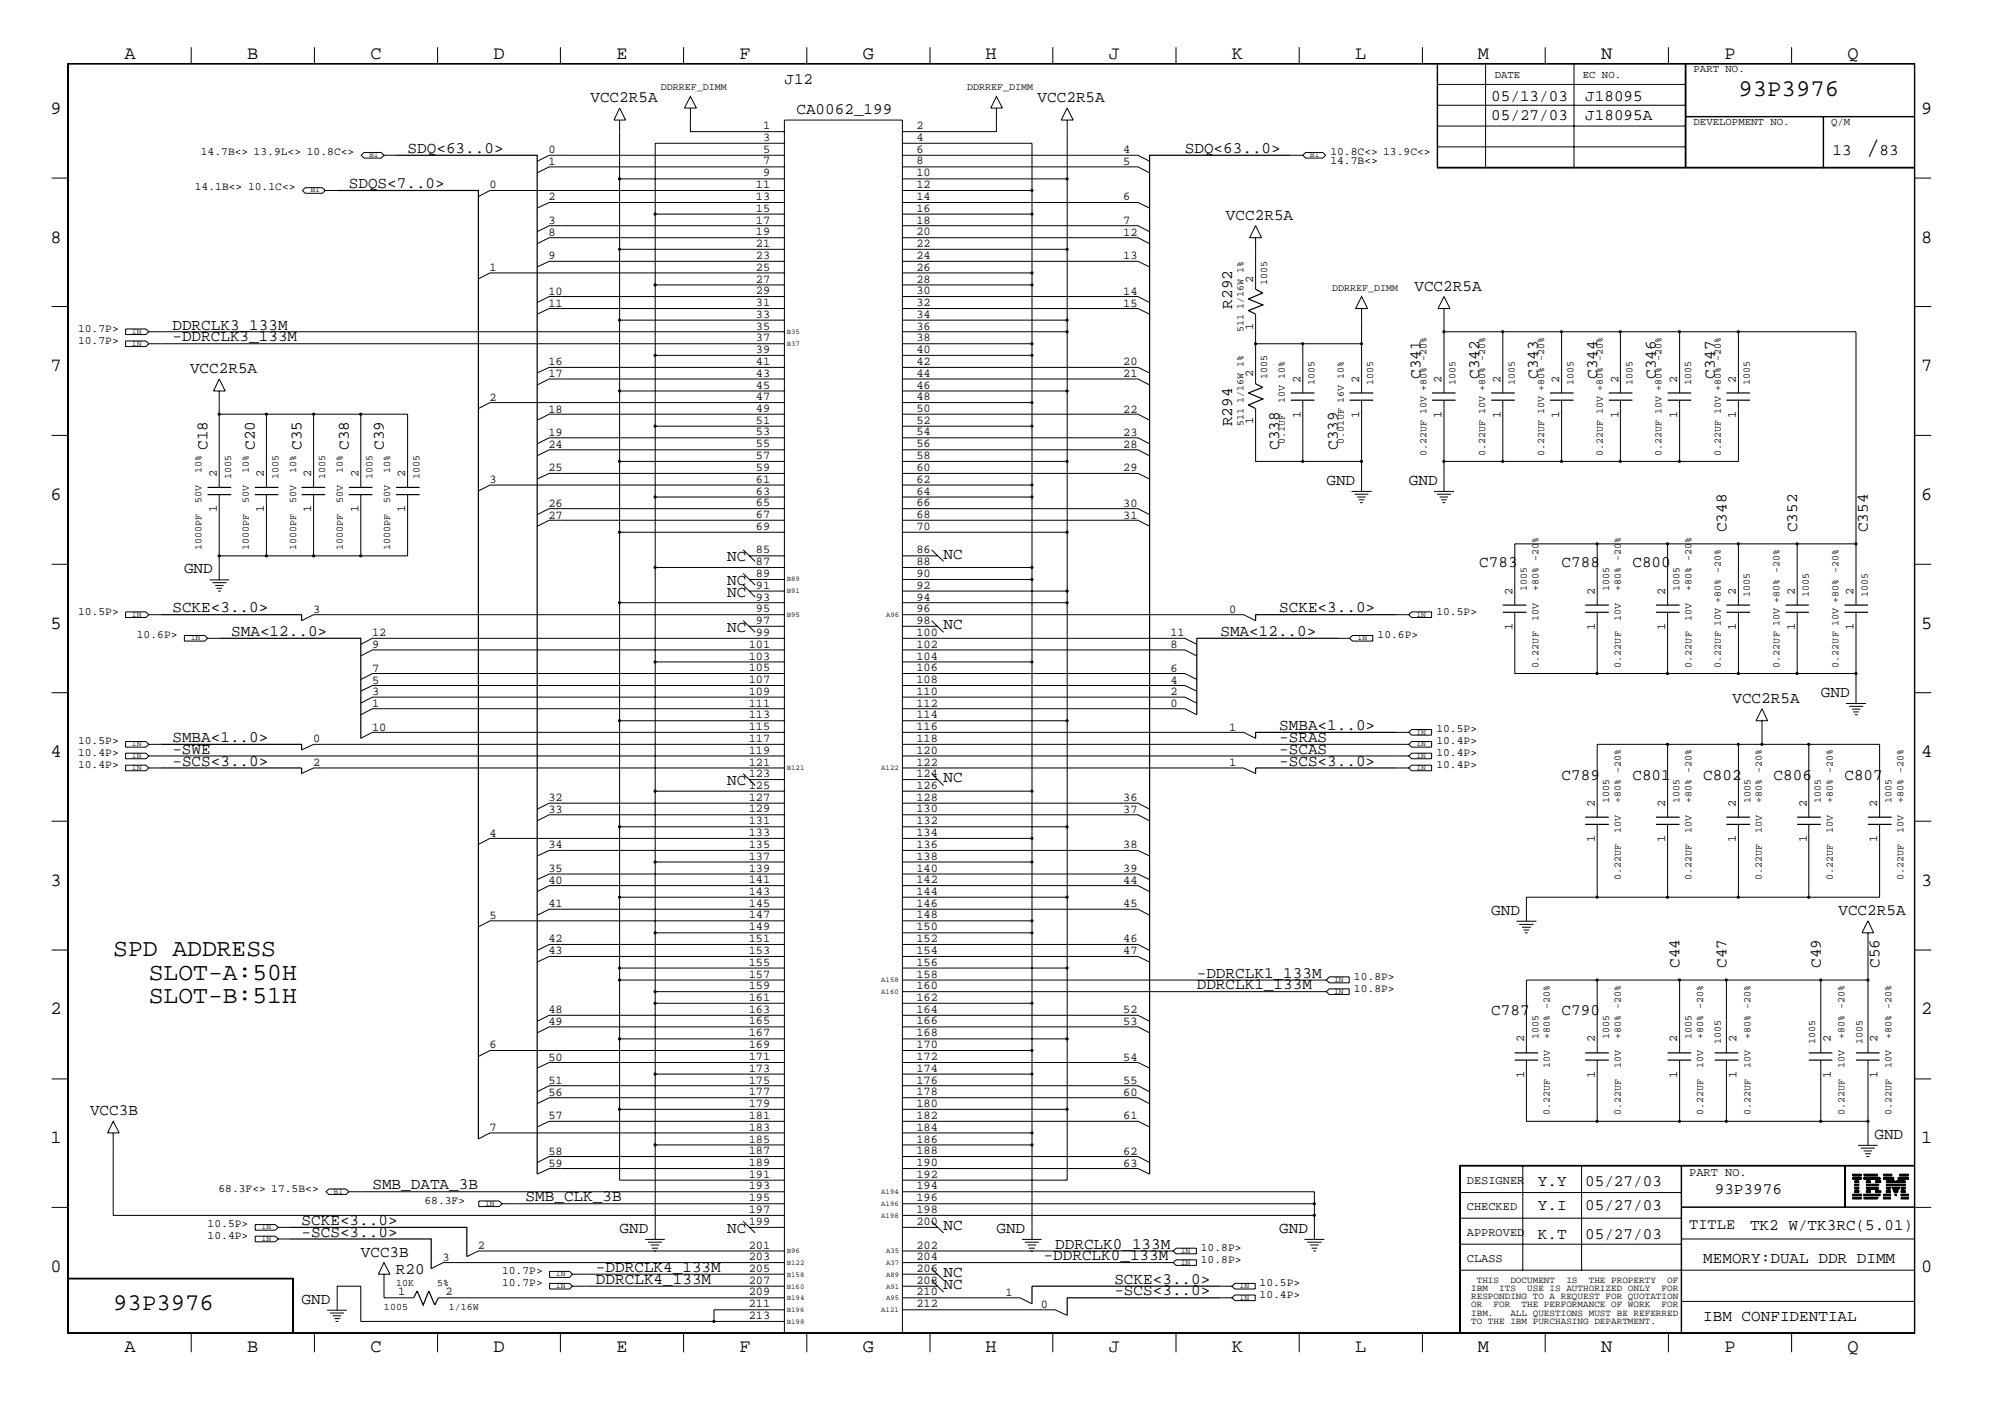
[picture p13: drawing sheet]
<svg xmlns="http://www.w3.org/2000/svg" width="423mm" height="299mm" viewBox="0 0 423 299" stroke-linecap="round" stroke-linejoin="round" font-family="sans-serif">
<defs><g id="words">
<g font-size="5.2">
<text x="395" y="32.9">/</text>
<text x="24" y="202.4">SPD ADDRESS</text>
<text x="31.5" y="207.3">SLOT-A:50H</text>
<text x="31.5" y="212.3">SLOT-B:51H</text>
</g>
<g font-size="5.1">
<text x="368" y="20.4">93P3976</text>
<text x="24" y="277.1">93P3976</text>
</g>
<g font-size="4">
<text x="26.3" y="12.4">A</text>
<text x="52.3" y="12.4">B</text>
<text x="78.4" y="12.4">C</text>
<text x="104.5" y="12.4">D</text>
<text x="130.5" y="12.4">E</text>
<text x="156.5" y="12.4">F</text>
<text x="182.6" y="12.4">G</text>
<text x="208.6" y="12.4">H</text>
<text x="234.7" y="12.4">J</text>
<text x="260.8" y="12.4">K</text>
<text x="286.9" y="12.4">L</text>
<text x="312.8" y="12.4">M</text>
<text x="338.9" y="12.4">N</text>
<text x="365" y="12.4">P</text>
<text x="391.1" y="12.4">Q</text>
<text x="10.7" y="24">9</text>
<text x="406.7" y="24">9</text>
<text x="10.7" y="51.3">8</text>
<text x="406.7" y="51.3">8</text>
<text x="10.7" y="78.5">7</text>
<text x="406.7" y="78.5">7</text>
<text x="10.7" y="105.7">6</text>
<text x="406.7" y="105.7">6</text>
<text x="10.7" y="133">5</text>
<text x="406.7" y="133">5</text>
<text x="10.7" y="160.2">4</text>
<text x="406.7" y="160.2">4</text>
<text x="10.7" y="187.4">3</text>
<text x="406.7" y="187.4">3</text>
<text x="10.7" y="214.5">2</text>
<text x="406.7" y="214.5">2</text>
<text x="10.7" y="241.9">1</text>
<text x="406.7" y="241.9">1</text>
<text x="10.7" y="269.1">0</text>
<text x="406.7" y="269.1">0</text>
<text x="26.3" y="286.1">A</text>
<text x="52.3" y="286.1">B</text>
<text x="78.4" y="286.1">C</text>
<text x="104.5" y="286.1">D</text>
<text x="130.5" y="286.1">E</text>
<text x="156.5" y="286.1">F</text>
<text x="182.6" y="286.1">G</text>
<text x="208.6" y="286.1">H</text>
<text x="234.7" y="286.1">J</text>
<text x="260.8" y="286.1">K</text>
<text x="286.9" y="286.1">L</text>
<text x="312.8" y="286.1">M</text>
<text x="338.9" y="286.1">N</text>
<text x="365" y="286.1">P</text>
<text x="391.1" y="286.1">Q</text>
</g>
<g font-size="3.4">
<text x="166" y="17.9">J12</text>
<text x="125" y="21.6">VCC2R5A</text>
<text x="219.6" y="21.6">VCC2R5A</text>
<text x="315.6" y="21.3">05/13/03</text>
<text x="335.5" y="21.3">J18095</text>
<text x="168.6" y="24.1">CA0062_199</text>
<text x="315.6" y="25.4">05/27/03</text>
<text x="335.5" y="25.4">J18095A</text>
<text x="86.3" y="32.3">SDQ&lt;63..0&gt;</text>
<text x="250.8" y="32.3">SDQ&lt;63..0&gt;</text>
<text x="387.9" y="32.9">13</text>
<text x="397.8" y="32.9">83</text>
<text x="73.8" y="39.8">SDQS&lt;7..0&gt;</text>
<text x="259.5" y="46.6">VCC2R5A</text>
<text x="260.8" y="65.3" transform="rotate(-90 260.8 65.3)">R292</text>
<text x="299.4" y="61.5">VCC2R5A</text>
<text x="36.5" y="69.8">DDRCLK3_133M</text>
<text x="36.5" y="72.2">-DDRCLK3_133M</text>
<text x="40.2" y="78.9">VCC2R5A</text>
<text x="300.7" y="80.2" transform="rotate(-90 300.7 80.2)">C341</text>
<text x="313.1" y="80.2" transform="rotate(-90 313.1 80.2)">C342</text>
<text x="325.5" y="80.2" transform="rotate(-90 325.5 80.2)">C343</text>
<text x="338.1" y="80.2" transform="rotate(-90 338.1 80.2)">C344</text>
<text x="350.5" y="80.2" transform="rotate(-90 350.5 80.2)">C346</text>
<text x="363" y="80.2" transform="rotate(-90 363 80.2)">C347</text>
<text x="43.9" y="95.2" transform="rotate(-90 43.9 95.2)">C18</text>
<text x="53.9" y="95.2" transform="rotate(-90 53.9 95.2)">C20</text>
<text x="63.8" y="95.2" transform="rotate(-90 63.8 95.2)">C35</text>
<text x="73.8" y="95.2" transform="rotate(-90 73.8 95.2)">C38</text>
<text x="81.3" y="95.2" transform="rotate(-90 81.3 95.2)">C39</text>
<text x="260.8" y="90.2" transform="rotate(-90 260.8 90.2)">R294</text>
<text x="270.8" y="95.2" transform="rotate(-90 270.8 95.2)">C338</text>
<text x="283.2" y="95.2" transform="rotate(-90 283.2 95.2)">C339</text>
<text x="280.8" y="102.6">GND</text>
<text x="298.2" y="102.6">GND</text>
<text x="365.4" y="112.6" transform="rotate(-90 365.4 112.6)">C348</text>
<text x="380.4" y="112.6" transform="rotate(-90 380.4 112.6)">C352</text>
<text x="395.4" y="112.6" transform="rotate(-90 395.4 112.6)">C354</text>
<text x="153.9" y="118.8">NC</text>
<text x="199.7" y="118.2">NC</text>
<text x="38.9" y="121.3">GND</text>
<text x="153.9" y="123.8">NC</text>
<text x="313.1" y="120.1">C783</text>
<text x="330.5" y="120.1">C788</text>
<text x="345.5" y="120.1">C800</text>
<text x="36.5" y="129.5">SCKE&lt;3..0&gt;</text>
<text x="153.9" y="126.2">NC</text>
<text x="270.8" y="129.5">SCKE&lt;3..0&gt;</text>
<text x="48.9" y="134.5">SMA&lt;12..0&gt;</text>
<text x="153.9" y="133.7">NC</text>
<text x="199.7" y="133.1">NC</text>
<text x="258.3" y="134.5">SMA&lt;12..0&gt;</text>
<text x="366.7" y="148.8">VCC2R5A</text>
<text x="385.4" y="147.5">GND</text>
<text x="270.8" y="154.4">SMBA&lt;1..0&gt;</text>
<text x="36.5" y="159.4">-SWE</text>
<text x="36.5" y="157">SMBA&lt;1..0&gt;</text>
<text x="36.5" y="162">-SCS&lt;3..0&gt;</text>
<text x="270.8" y="157">-SRAS</text>
<text x="270.8" y="162">-SCS&lt;3..0&gt;</text>
<text x="270.8" y="159.4">-SCAS</text>
<text x="153.9" y="166.1">NC</text>
<text x="199.7" y="165.5">NC</text>
<text x="330.5" y="164.9">C789</text>
<text x="345.5" y="164.9">C801</text>
<text x="360.5" y="164.9">C802</text>
<text x="375.4" y="164.9">C806</text>
<text x="390.4" y="164.9">C807</text>
<text x="315.6" y="193.6">GND</text>
<text x="389.1" y="193.6">VCC2R5A</text>
<text x="253.3" y="206.8">-DDRCLK1_133M</text>
<text x="253.3" y="209.3">DDRCLK1_133M</text>
<text x="355.5" y="204.8" transform="rotate(-90 355.5 204.8)">C44</text>
<text x="365.4" y="204.8" transform="rotate(-90 365.4 204.8)">C47</text>
<text x="385.4" y="204.8" transform="rotate(-90 385.4 204.8)">C49</text>
<text x="397.8" y="204.8" transform="rotate(-90 397.8 204.8)">C56</text>
<text x="315.6" y="214.8">C787</text>
<text x="330.5" y="214.8">C790</text>
<text x="19" y="236">VCC3B</text>
<text x="396.7" y="241">GND</text>
<text x="78.8" y="251.6">SMB_DATA_3B</text>
<text x="325.5" y="251">Y.Y</text>
<text x="335.5" y="251">05/27/03</text>
<text x="111.3" y="254.2">SMB_CLK_3B</text>
<text x="325.5" y="255.9">Y.I</text>
<text x="335.5" y="255.9">05/27/03</text>
<text x="363" y="252.6">93P3976</text>
<text x="63.8" y="261.6">-SCS&lt;3..0&gt;</text>
<text x="63.8" y="259.2">SCKE&lt;3..0&gt;</text>
<text x="131.1" y="260.9">GND</text>
<text x="153.9" y="260.9">NC</text>
<text x="199.7" y="260.3">NC</text>
<text x="210.9" y="260.9">GND</text>
<text x="270.8" y="260.9">GND</text>
<text x="325.5" y="262.1">K.T</text>
<text x="335.5" y="262.1">05/27/03</text>
<text x="370.4" y="260.2">TK2 W/TK3RC(5.01)</text>
<text x="76.4" y="265.9">VCC3B</text>
<text x="83.8" y="269.6">R20</text>
<text x="126.2" y="269.2">-DDRCLK4_133M</text>
<text x="220.9" y="266.6">-DDRCLK0_133M</text>
<text x="223.4" y="264.2">DDRCLK0_133M</text>
<text x="360.5" y="267.1">MEMORY:DUAL DDR DIMM</text>
<text x="63.8" y="275.8">GND</text>
<text x="126.2" y="271.6">DDRCLK4_133M</text>
<text x="199.7" y="270.3">NC</text>
<text x="199.7" y="272.7">NC</text>
<text x="235.9" y="274.1">-SCS&lt;3..0&gt;</text>
<text x="235.9" y="271.6">SCKE&lt;3..0&gt;</text>
<text x="360.5" y="279.6">IBM CONFIDENTIAL</text>
</g>
<text font-size="3.2" x="357.5" y="259.9">TITLE</text>
<g font-size="2.5">
<text x="161.5" y="27.3">1</text>
<text x="161.5" y="29.9">3</text>
<text x="194" y="27.3">2</text>
<text x="194" y="29.9">4</text>
<text x="116.1" y="35">1</text>
<text x="116.1" y="32.4">0</text>
<text x="161.5" y="32.3">5</text>
<text x="161.5" y="34.8">7</text>
<text x="194" y="32.3">6</text>
<text x="194" y="34.8">8</text>
<text x="237.7" y="32.4">4</text>
<text x="237.7" y="35">5</text>
<text x="103.6" y="39.9">0</text>
<text x="160" y="39.8">11</text>
<text x="161.5" y="37.3">9</text>
<text x="194" y="37.3">10</text>
<text x="194" y="39.8">12</text>
<text x="116.1" y="42.4">2</text>
<text x="116.1" y="47.4">3</text>
<text x="160" y="42.3">13</text>
<text x="160" y="44.8">15</text>
<text x="160" y="47.3">17</text>
<text x="194" y="42.3">14</text>
<text x="194" y="44.8">16</text>
<text x="194" y="47.3">18</text>
<text x="237.7" y="42.4">6</text>
<text x="237.7" y="47.4">7</text>
<text x="116.1" y="49.9">8</text>
<text x="160" y="49.8">19</text>
<text x="160" y="52.2">21</text>
<text x="194" y="49.8">20</text>
<text x="194" y="52.2">22</text>
<text x="237.7" y="49.9">12</text>
<text x="103.6" y="57.4">1</text>
<text x="116.1" y="54.9">9</text>
<text x="160" y="54.8">23</text>
<text x="160" y="57.2">25</text>
<text x="160" y="59.8">27</text>
<text x="194" y="54.8">24</text>
<text x="194" y="57.2">26</text>
<text x="194" y="59.8">28</text>
<text x="237.7" y="54.9">13</text>
<text x="265.3" y="59.8" transform="rotate(-90 265.3 59.8)">2</text>
<text x="116.1" y="62.3">10</text>
<text x="116.1" y="64.9">11</text>
<text x="160" y="64.8">31</text>
<text x="160" y="62.2">29</text>
<text x="194" y="64.8">32</text>
<text x="194" y="62.2">30</text>
<text x="237.7" y="62.3">14</text>
<text x="237.7" y="64.9">15</text>
<text x="160" y="69.8">35</text>
<text x="160" y="67.2">33</text>
<text x="194" y="69.8">36</text>
<text x="194" y="67.2">34</text>
<text x="265.3" y="69.8" transform="rotate(-90 265.3 69.8)">1</text>
<text x="116.1" y="77.3">16</text>
<text x="160" y="77.2">41</text>
<text x="160" y="74.7">39</text>
<text x="160" y="72.2">37</text>
<text x="194" y="77.2">42</text>
<text x="194" y="74.7">40</text>
<text x="194" y="72.2">38</text>
<text x="237.7" y="77.3">20</text>
<text x="116.1" y="79.8">17</text>
<text x="160" y="82.2">45</text>
<text x="160" y="79.7">43</text>
<text x="194" y="82.2">46</text>
<text x="194" y="79.7">44</text>
<text x="237.7" y="79.8">21</text>
<text x="265.3" y="79.7" transform="rotate(-90 265.3 79.7)">2</text>
<text x="275.3" y="80.9" transform="rotate(-90 275.3 80.9)">2</text>
<text x="287.7" y="80.9" transform="rotate(-90 287.7 80.9)">2</text>
<text x="305.1" y="80.9" transform="rotate(-90 305.1 80.9)">2</text>
<text x="317.6" y="80.9" transform="rotate(-90 317.6 80.9)">2</text>
<text x="330" y="80.9" transform="rotate(-90 330 80.9)">2</text>
<text x="342.6" y="80.9" transform="rotate(-90 342.6 80.9)">2</text>
<text x="355" y="80.9" transform="rotate(-90 355 80.9)">2</text>
<text x="367.5" y="80.9" transform="rotate(-90 367.5 80.9)">2</text>
<text x="103.6" y="84.8">2</text>
<text x="116.1" y="87.3">18</text>
<text x="160" y="89.7">51</text>
<text x="160" y="87.2">49</text>
<text x="160" y="84.7">47</text>
<text x="194" y="89.7">52</text>
<text x="194" y="87.2">50</text>
<text x="194" y="84.7">48</text>
<text x="237.7" y="87.3">22</text>
<text x="265.3" y="89.7" transform="rotate(-90 265.3 89.7)">1</text>
<text x="275.3" y="88.5" transform="rotate(-90 275.3 88.5)">1</text>
<text x="287.7" y="88.5" transform="rotate(-90 287.7 88.5)">1</text>
<text x="305.1" y="88.5" transform="rotate(-90 305.1 88.5)">1</text>
<text x="317.6" y="88.5" transform="rotate(-90 317.6 88.5)">1</text>
<text x="330" y="88.5" transform="rotate(-90 330 88.5)">1</text>
<text x="342.6" y="88.5" transform="rotate(-90 342.6 88.5)">1</text>
<text x="355" y="88.5" transform="rotate(-90 355 88.5)">1</text>
<text x="367.5" y="88.5" transform="rotate(-90 367.5 88.5)">1</text>
<text x="116.1" y="92.3">19</text>
<text x="116.1" y="94.7">24</text>
<text x="160" y="94.7">55</text>
<text x="160" y="92.1">53</text>
<text x="194" y="94.7">56</text>
<text x="194" y="92.1">54</text>
<text x="237.7" y="92.3">23</text>
<text x="237.7" y="94.7">28</text>
<text x="45.9" y="100.8" transform="rotate(-90 45.9 100.8)">2</text>
<text x="55.9" y="100.8" transform="rotate(-90 55.9 100.8)">2</text>
<text x="65.9" y="100.8" transform="rotate(-90 65.9 100.8)">2</text>
<text x="75.9" y="100.8" transform="rotate(-90 75.9 100.8)">2</text>
<text x="85.8" y="100.8" transform="rotate(-90 85.8 100.8)">2</text>
<text x="116.1" y="99.7">25</text>
<text x="160" y="99.7">59</text>
<text x="160" y="97.1">57</text>
<text x="194" y="99.7">60</text>
<text x="194" y="97.1">58</text>
<text x="237.7" y="99.7">29</text>
<text x="103.6" y="102.2">3</text>
<text x="116.1" y="107.2">26</text>
<text x="160" y="107.1">65</text>
<text x="160" y="104.6">63</text>
<text x="160" y="102.1">61</text>
<text x="194" y="107.1">66</text>
<text x="194" y="104.6">64</text>
<text x="194" y="102.1">62</text>
<text x="237.7" y="107.2">30</text>
<text x="45.9" y="108.4" transform="rotate(-90 45.9 108.4)">1</text>
<text x="55.9" y="108.4" transform="rotate(-90 55.9 108.4)">1</text>
<text x="65.9" y="108.4" transform="rotate(-90 65.9 108.4)">1</text>
<text x="75.9" y="108.4" transform="rotate(-90 75.9 108.4)">1</text>
<text x="85.8" y="108.4" transform="rotate(-90 85.8 108.4)">1</text>
<text x="116.1" y="109.7">27</text>
<text x="160" y="112.1">69</text>
<text x="160" y="109.6">67</text>
<text x="194" y="112.1">70</text>
<text x="194" y="109.6">68</text>
<text x="237.7" y="109.7">31</text>
<text x="160" y="119.5">87</text>
<text x="160" y="117.1">85</text>
<text x="194" y="119.5">88</text>
<text x="194" y="117.1">86</text>
<text x="160" y="124.5">91</text>
<text x="160" y="122.1">89</text>
<text x="194" y="124.5">92</text>
<text x="194" y="122.1">90</text>
<text x="320.1" y="125.8" transform="rotate(-90 320.1 125.8)">2</text>
<text x="337.6" y="125.8" transform="rotate(-90 337.6 125.8)">2</text>
<text x="352.5" y="125.8" transform="rotate(-90 352.5 125.8)">2</text>
<text x="367.5" y="125.8" transform="rotate(-90 367.5 125.8)">2</text>
<text x="379.9" y="125.8" transform="rotate(-90 379.9 125.8)">2</text>
<text x="392.3" y="125.8" transform="rotate(-90 392.3 125.8)">2</text>
<text x="66.3" y="129.6">3</text>
<text x="160" y="132">97</text>
<text x="160" y="129.5">95</text>
<text x="160" y="127.1">93</text>
<text x="194" y="132">98</text>
<text x="194" y="129.5">96</text>
<text x="194" y="127.1">94</text>
<text x="260.2" y="129.6">0</text>
<text x="78.7" y="137.2">9</text>
<text x="78.7" y="134.6">12</text>
<text x="158.5" y="137">101</text>
<text x="160" y="134.5">99</text>
<text x="194" y="134.5">100</text>
<text x="194" y="137">102</text>
<text x="247.7" y="137.2">8</text>
<text x="247.7" y="134.6">11</text>
<text x="320.1" y="133.3" transform="rotate(-90 320.1 133.3)">1</text>
<text x="337.6" y="133.3" transform="rotate(-90 337.6 133.3)">1</text>
<text x="352.5" y="133.3" transform="rotate(-90 352.5 133.3)">1</text>
<text x="367.5" y="133.3" transform="rotate(-90 367.5 133.3)">1</text>
<text x="379.9" y="133.3" transform="rotate(-90 379.9 133.3)">1</text>
<text x="392.3" y="133.3" transform="rotate(-90 392.3 133.3)">1</text>
<text x="78.7" y="142.1">7</text>
<text x="158.5" y="142">105</text>
<text x="158.5" y="139.5">103</text>
<text x="194" y="142">106</text>
<text x="194" y="139.5">104</text>
<text x="247.7" y="142.1">6</text>
<text x="78.7" y="149.6">1</text>
<text x="78.7" y="147.1">3</text>
<text x="78.7" y="144.6">5</text>
<text x="158.5" y="149.5">111</text>
<text x="158.5" y="147">109</text>
<text x="158.5" y="144.5">107</text>
<text x="194" y="149.5">112</text>
<text x="194" y="147">110</text>
<text x="194" y="144.5">108</text>
<text x="247.7" y="144.6">4</text>
<text x="247.7" y="149.6">0</text>
<text x="247.7" y="147.1">2</text>
<text x="78.7" y="154.6">10</text>
<text x="158.5" y="154.4">115</text>
<text x="158.5" y="152">113</text>
<text x="194" y="154.4">116</text>
<text x="194" y="152">114</text>
<text x="260.2" y="154.6">1</text>
<text x="66.3" y="157.1">0</text>
<text x="158.5" y="159.4">119</text>
<text x="158.5" y="157">117</text>
<text x="158.5" y="162">121</text>
<text x="194" y="162">122</text>
<text x="194" y="159.4">120</text>
<text x="194" y="157">118</text>
<text x="66.3" y="162.1">2</text>
<text x="158.5" y="167">125</text>
<text x="158.5" y="164.4">123</text>
<text x="194" y="167">126</text>
<text x="194" y="164.4">124</text>
<text x="260.2" y="162.1">1</text>
<text x="116.1" y="172">33</text>
<text x="116.1" y="169.5">32</text>
<text x="158.5" y="171.9">129</text>
<text x="158.5" y="169.4">127</text>
<text x="194" y="171.9">130</text>
<text x="194" y="169.4">128</text>
<text x="237.7" y="172">37</text>
<text x="237.7" y="169.5">36</text>
<text x="337.6" y="170.7" transform="rotate(-90 337.6 170.7)">2</text>
<text x="352.5" y="170.7" transform="rotate(-90 352.5 170.7)">2</text>
<text x="367.5" y="170.7" transform="rotate(-90 367.5 170.7)">2</text>
<text x="382.4" y="170.7" transform="rotate(-90 382.4 170.7)">2</text>
<text x="397.3" y="170.7" transform="rotate(-90 397.3 170.7)">2</text>
<text x="103.6" y="177">4</text>
<text x="116.1" y="179.5">34</text>
<text x="158.5" y="179.4">135</text>
<text x="158.5" y="176.9">133</text>
<text x="158.5" y="174.4">131</text>
<text x="194" y="179.4">136</text>
<text x="194" y="176.9">134</text>
<text x="194" y="174.4">132</text>
<text x="237.7" y="179.5">38</text>
<text x="337.6" y="178.1" transform="rotate(-90 337.6 178.1)">1</text>
<text x="352.5" y="178.1" transform="rotate(-90 352.5 178.1)">1</text>
<text x="367.5" y="178.1" transform="rotate(-90 367.5 178.1)">1</text>
<text x="382.4" y="178.1" transform="rotate(-90 382.4 178.1)">1</text>
<text x="397.3" y="178.1" transform="rotate(-90 397.3 178.1)">1</text>
<text x="116.1" y="184.5">35</text>
<text x="158.5" y="184.4">139</text>
<text x="158.5" y="181.9">137</text>
<text x="194" y="184.4">140</text>
<text x="194" y="181.9">138</text>
<text x="237.7" y="184.5">39</text>
<text x="116.1" y="191.9">41</text>
<text x="116.1" y="186.9">40</text>
<text x="158.5" y="191.9">145</text>
<text x="158.5" y="189.4">143</text>
<text x="158.5" y="186.9">141</text>
<text x="194" y="191.9">146</text>
<text x="194" y="189.4">144</text>
<text x="194" y="186.9">142</text>
<text x="237.7" y="191.9">45</text>
<text x="237.7" y="186.9">44</text>
<text x="103.6" y="194.5">5</text>
<text x="158.5" y="196.8">149</text>
<text x="158.5" y="194.3">147</text>
<text x="194" y="196.8">150</text>
<text x="194" y="194.3">148</text>
<text x="116.1" y="201.9">43</text>
<text x="116.1" y="199.4">42</text>
<text x="158.5" y="201.8">153</text>
<text x="158.5" y="199.3">151</text>
<text x="194" y="201.8">154</text>
<text x="194" y="199.3">152</text>
<text x="237.7" y="199.4">46</text>
<text x="237.7" y="201.9">47</text>
<text x="158.5" y="209.3">159</text>
<text x="158.5" y="206.8">157</text>
<text x="158.5" y="204.3">155</text>
<text x="194" y="209.3">160</text>
<text x="194" y="206.8">158</text>
<text x="194" y="204.3">156</text>
<text x="116.1" y="214.4">48</text>
<text x="158.5" y="214.3">163</text>
<text x="158.5" y="211.7">161</text>
<text x="194" y="214.3">164</text>
<text x="194" y="211.7">162</text>
<text x="237.7" y="214.4">52</text>
<text x="103.6" y="221.8">6</text>
<text x="116.1" y="216.9">49</text>
<text x="158.5" y="221.7">169</text>
<text x="158.5" y="219.3">167</text>
<text x="158.5" y="216.7">165</text>
<text x="194" y="221.7">170</text>
<text x="194" y="219.3">168</text>
<text x="194" y="216.7">166</text>
<text x="237.7" y="216.9">53</text>
<text x="322.6" y="220.6" transform="rotate(-90 322.6 220.6)">2</text>
<text x="337.6" y="220.6" transform="rotate(-90 337.6 220.6)">2</text>
<text x="355" y="220.6" transform="rotate(-90 355 220.6)">2</text>
<text x="367.5" y="220.6" transform="rotate(-90 367.5 220.6)">2</text>
<text x="387.5" y="220.6" transform="rotate(-90 387.5 220.6)">2</text>
<text x="397.4" y="220.6" transform="rotate(-90 397.4 220.6)">2</text>
<text x="116.1" y="224.4">50</text>
<text x="158.5" y="226.7">173</text>
<text x="158.5" y="224.3">171</text>
<text x="194" y="226.7">174</text>
<text x="194" y="224.3">172</text>
<text x="237.7" y="224.4">54</text>
<text x="116.1" y="231.8">56</text>
<text x="116.1" y="229.4">51</text>
<text x="158.5" y="231.7">177</text>
<text x="158.5" y="229.3">175</text>
<text x="194" y="231.7">178</text>
<text x="194" y="229.3">176</text>
<text x="237.7" y="231.8">60</text>
<text x="237.7" y="229.4">55</text>
<text x="322.6" y="228" transform="rotate(-90 322.6 228)">1</text>
<text x="337.6" y="228" transform="rotate(-90 337.6 228)">1</text>
<text x="355" y="228" transform="rotate(-90 355 228)">1</text>
<text x="367.5" y="228" transform="rotate(-90 367.5 228)">1</text>
<text x="387.5" y="228" transform="rotate(-90 387.5 228)">1</text>
<text x="397.4" y="228" transform="rotate(-90 397.4 228)">1</text>
<text x="103.6" y="239.3">7</text>
<text x="116.1" y="236.8">57</text>
<text x="158.5" y="239.2">183</text>
<text x="158.5" y="236.7">181</text>
<text x="158.5" y="234.2">179</text>
<text x="194" y="239.2">184</text>
<text x="194" y="236.7">182</text>
<text x="194" y="234.2">180</text>
<text x="237.7" y="236.8">61</text>
<text x="116.1" y="244.3">58</text>
<text x="158.5" y="244.2">187</text>
<text x="158.5" y="241.7">185</text>
<text x="194" y="244.2">188</text>
<text x="194" y="241.7">186</text>
<text x="237.7" y="244.3">62</text>
<text x="116.1" y="246.8">59</text>
<text x="158.5" y="251.6">193</text>
<text x="158.5" y="249.2">191</text>
<text x="158.5" y="246.7">189</text>
<text x="194" y="251.6">194</text>
<text x="194" y="249.2">192</text>
<text x="194" y="246.7">190</text>
<text x="237.7" y="246.8">63</text>
<text x="310.5" y="250.5">DESIGNER</text>
<text x="357.5" y="248.8">PART NO.</text>
<text x="158.5" y="256.6">197</text>
<text x="158.5" y="254.2">195</text>
<text x="194" y="256.6">198</text>
<text x="194" y="254.2">196</text>
<text x="310.5" y="256">CHECKED</text>
<text x="158.5" y="259.2">199</text>
<text x="194" y="259.2">200</text>
<text x="310.5" y="261.5">APPROVED</text>
<text x="93.6" y="266.7">3</text>
<text x="101.2" y="264.2">2</text>
<text x="158.5" y="269.2">205</text>
<text x="158.5" y="266.6">203</text>
<text x="158.5" y="264.2">201</text>
<text x="194" y="269.2">206</text>
<text x="194" y="266.6">204</text>
<text x="194" y="264.2">202</text>
<text x="310.5" y="267">CLASS</text>
<text x="84.2" y="274.1">1</text>
<text x="94.3" y="274.1">2</text>
<text x="158.5" y="274.1">209</text>
<text x="158.5" y="271.6">207</text>
<text x="194" y="274.1">210</text>
<text x="194" y="271.6">208</text>
<text x="212.9" y="274.2">1</text>
<text x="158.5" y="279.1">213</text>
<text x="158.5" y="276.6">211</text>
<text x="194" y="276.6">212</text>
<text x="220.3" y="276.7">0</text>
</g>
<g font-size="2.4">
<text x="42.5" y="32.9">14.7B&lt;&gt; 13.9L&lt;&gt; 10.8C&lt;&gt;</text>
<text x="281.6" y="34.6">14.7B&lt;&gt;</text>
<text x="281.6" y="32.9">10.8C&lt;&gt; 13.9C&lt;&gt;</text>
<text x="41.2" y="40.3">14.1B&lt;&gt; 10.1C&lt;&gt;</text>
<text x="16.5" y="70.2">10.7P&gt;</text>
<text x="16.5" y="72.7">10.7P&gt;</text>
<text x="16.5" y="130">10.5P&gt;</text>
<text x="304" y="130">10.5P&gt;</text>
<text x="29" y="135">10.6P&gt;</text>
<text x="291.6" y="135">10.6P&gt;</text>
<text x="304" y="154.9">10.5P&gt;</text>
<text x="16.5" y="159.9">10.4P&gt;</text>
<text x="16.5" y="157.5">10.5P&gt;</text>
<text x="304" y="157.5">10.4P&gt;</text>
<text x="304" y="159.9">10.4P&gt;</text>
<text x="16.5" y="162.5">10.4P&gt;</text>
<text x="304" y="162.5">10.4P&gt;</text>
<text x="286.6" y="207.3">10.8P&gt;</text>
<text x="286.6" y="209.8">10.8P&gt;</text>
<text x="46.2" y="252.1">68.3F&lt;&gt; 17.5B&lt;&gt;</text>
<text x="89.8" y="254.7">68.3F&gt;</text>
<text x="43.9" y="262.1">10.4P&gt;</text>
<text x="43.9" y="259.7">10.5P&gt;</text>
<text x="106.3" y="269.6">10.7P&gt;</text>
<text x="254.2" y="264.7">10.8P&gt;</text>
<text x="254.2" y="267.1">10.8P&gt;</text>
<text x="106.3" y="272.1">10.7P&gt;</text>
<text x="266.6" y="274.6">10.4P&gt;</text>
<text x="266.6" y="272.1">10.5P&gt;</text>
</g>
<g font-size="2.3">
<text x="316.4" y="16.6">DATE</text>
<text x="335" y="16.6">EC NO.</text>
<text x="358.5" y="15.2">PART NO.</text>
<text x="358.5" y="26.5">DEVELOPMENT NO.</text>
<text x="387.6" y="26.5">Q/M</text>
</g>
<g font-size="2.1">
<text x="139.9" y="19.1">DDRREF_DIMM</text>
<text x="204.7" y="19.1">DDRREF_DIMM</text>
<text x="263.2" y="65.3" transform="rotate(-90 263.2 65.3)">1/16W 1%</text>
<text x="268.2" y="60.3" transform="rotate(-90 268.2 60.3)">1005</text>
<text x="281.9" y="61.5">DDRREF_DIMM</text>
<text x="263.2" y="70.2" transform="rotate(-90 263.2 70.2)">511</text>
<text x="268.2" y="80.2" transform="rotate(-90 268.2 80.2)">1005</text>
<text x="278.2" y="81.4" transform="rotate(-90 278.2 81.4)">1005</text>
<text x="290.7" y="81.4" transform="rotate(-90 290.7 81.4)">1005</text>
<text x="308.1" y="81.4" transform="rotate(-90 308.1 81.4)">1005</text>
<text x="320.6" y="81.4" transform="rotate(-90 320.6 81.4)">1005</text>
<text x="333.1" y="81.4" transform="rotate(-90 333.1 81.4)">1005</text>
<text x="345.5" y="81.4" transform="rotate(-90 345.5 81.4)">1005</text>
<text x="358" y="81.4" transform="rotate(-90 358 81.4)">1005</text>
<text x="370.4" y="81.4" transform="rotate(-90 370.4 81.4)">1005</text>
<text x="263.2" y="85.2" transform="rotate(-90 263.2 85.2)">1/16W 1%</text>
<text x="271.9" y="85.2" transform="rotate(-90 271.9 85.2)">10V 10%</text>
<text x="263.2" y="90.2" transform="rotate(-90 263.2 90.2)">511</text>
<text x="271.9" y="93.9" transform="rotate(-90 271.9 93.9)">0.1UF</text>
<text x="284.5" y="93.9" transform="rotate(-90 284.5 93.9)">0.01UF 16V 10%</text>
<text x="42.7" y="100.2" transform="rotate(-90 42.7 100.2)">10%</text>
<text x="48.9" y="101.3" transform="rotate(-90 48.9 101.3)">1005</text>
<text x="52.7" y="100.2" transform="rotate(-90 52.7 100.2)">10%</text>
<text x="58.9" y="101.3" transform="rotate(-90 58.9 101.3)">1005</text>
<text x="62.7" y="100.2" transform="rotate(-90 62.7 100.2)">10%</text>
<text x="68.8" y="101.3" transform="rotate(-90 68.8 101.3)">1005</text>
<text x="72.6" y="100.2" transform="rotate(-90 72.6 100.2)">10%</text>
<text x="78.8" y="101.3" transform="rotate(-90 78.8 101.3)">1005</text>
<text x="82.5" y="100.2" transform="rotate(-90 82.5 100.2)">10%</text>
<text x="88.8" y="101.3" transform="rotate(-90 88.8 101.3)">1005</text>
<text x="301.9" y="96.4" transform="rotate(-90 301.9 96.4)">0.22UF 10V +80% -20%</text>
<text x="314.4" y="96.4" transform="rotate(-90 314.4 96.4)">0.22UF 10V +80% -20%</text>
<text x="326.8" y="96.4" transform="rotate(-90 326.8 96.4)">0.22UF 10V +80% -20%</text>
<text x="339.3" y="96.4" transform="rotate(-90 339.3 96.4)">0.22UF 10V +80% -20%</text>
<text x="351.7" y="96.4" transform="rotate(-90 351.7 96.4)">0.22UF 10V +80% -20%</text>
<text x="364.2" y="96.4" transform="rotate(-90 364.2 96.4)">0.22UF 10V +80% -20%</text>
<text x="42.7" y="106.3" transform="rotate(-90 42.7 106.3)">50V</text>
<text x="52.7" y="106.3" transform="rotate(-90 52.7 106.3)">50V</text>
<text x="62.7" y="106.3" transform="rotate(-90 62.7 106.3)">50V</text>
<text x="72.6" y="106.3" transform="rotate(-90 72.6 106.3)">50V</text>
<text x="82.5" y="106.3" transform="rotate(-90 82.5 106.3)">50V</text>
<text x="42.7" y="116.3" transform="rotate(-90 42.7 116.3)">1000PF</text>
<text x="52.7" y="116.3" transform="rotate(-90 52.7 116.3)">1000PF</text>
<text x="62.7" y="116.3" transform="rotate(-90 62.7 116.3)">1000PF</text>
<text x="72.6" y="116.3" transform="rotate(-90 72.6 116.3)">1000PF</text>
<text x="82.5" y="116.3" transform="rotate(-90 82.5 116.3)">1000PF</text>
<text x="323.2" y="125.1" transform="rotate(-90 323.2 125.1)">1005</text>
<text x="325.6" y="125.1" transform="rotate(-90 325.6 125.1)">+80% -20%</text>
<text x="340.6" y="125.1" transform="rotate(-90 340.6 125.1)">1005</text>
<text x="343.1" y="125.1" transform="rotate(-90 343.1 125.1)">+80% -20%</text>
<text x="355.5" y="125.1" transform="rotate(-90 355.5 125.1)">1005</text>
<text x="358.1" y="125.1" transform="rotate(-90 358.1 125.1)">+80% -20%</text>
<text x="325.6" y="131.3" transform="rotate(-90 325.6 131.3)">10V</text>
<text x="343.1" y="131.3" transform="rotate(-90 343.1 131.3)">10V</text>
<text x="358.1" y="131.3" transform="rotate(-90 358.1 131.3)">10V</text>
<text x="370.4" y="126.3" transform="rotate(-90 370.4 126.3)">1005</text>
<text x="382.9" y="126.3" transform="rotate(-90 382.9 126.3)">1005</text>
<text x="395.4" y="126.3" transform="rotate(-90 395.4 126.3)">1005</text>
<text x="325.6" y="141.2" transform="rotate(-90 325.6 141.2)">0.22UF</text>
<text x="343.1" y="141.2" transform="rotate(-90 343.1 141.2)">0.22UF</text>
<text x="358.1" y="141.2" transform="rotate(-90 358.1 141.2)">0.22UF</text>
<text x="364.2" y="141.2" transform="rotate(-90 364.2 141.2)">0.22UF 10V +80% -20%</text>
<text x="376.7" y="141.2" transform="rotate(-90 376.7 141.2)">0.22UF 10V +80% -20%</text>
<text x="389.1" y="141.2" transform="rotate(-90 389.1 141.2)">0.22UF 10V +80% -20%</text>
<text x="340.6" y="169.9" transform="rotate(-90 340.6 169.9)">1005</text>
<text x="343.1" y="169.9" transform="rotate(-90 343.1 169.9)">+80% -20%</text>
<text x="355.5" y="169.9" transform="rotate(-90 355.5 169.9)">1005</text>
<text x="358.1" y="169.9" transform="rotate(-90 358.1 169.9)">+80% -20%</text>
<text x="370.5" y="169.9" transform="rotate(-90 370.5 169.9)">1005</text>
<text x="373" y="169.9" transform="rotate(-90 373 169.9)">+80% -20%</text>
<text x="385.4" y="169.9" transform="rotate(-90 385.4 169.9)">1005</text>
<text x="387.9" y="169.9" transform="rotate(-90 387.9 169.9)">+80% -20%</text>
<text x="400.4" y="169.9" transform="rotate(-90 400.4 169.9)">1005</text>
<text x="402.9" y="169.9" transform="rotate(-90 402.9 169.9)">+80% -20%</text>
<text x="343.1" y="176.2" transform="rotate(-90 343.1 176.2)">10V</text>
<text x="358.1" y="176.2" transform="rotate(-90 358.1 176.2)">10V</text>
<text x="373" y="176.2" transform="rotate(-90 373 176.2)">10V</text>
<text x="387.9" y="176.2" transform="rotate(-90 387.9 176.2)">10V</text>
<text x="402.9" y="176.2" transform="rotate(-90 402.9 176.2)">10V</text>
<text x="343.1" y="186.1" transform="rotate(-90 343.1 186.1)">0.22UF</text>
<text x="358.1" y="186.1" transform="rotate(-90 358.1 186.1)">0.22UF</text>
<text x="373" y="186.1" transform="rotate(-90 373 186.1)">0.22UF</text>
<text x="387.9" y="186.1" transform="rotate(-90 387.9 186.1)">0.22UF</text>
<text x="402.9" y="186.1" transform="rotate(-90 402.9 186.1)">0.22UF</text>
<text x="325.6" y="219.8" transform="rotate(-90 325.6 219.8)">1005</text>
<text x="328.1" y="219.8" transform="rotate(-90 328.1 219.8)">+80% -20%</text>
<text x="340.6" y="219.8" transform="rotate(-90 340.6 219.8)">1005</text>
<text x="343.1" y="219.8" transform="rotate(-90 343.1 219.8)">+80% -20%</text>
<text x="358.1" y="219.8" transform="rotate(-90 358.1 219.8)">1005</text>
<text x="360.5" y="219.8" transform="rotate(-90 360.5 219.8)">+80% -20%</text>
<text x="364.2" y="221" transform="rotate(-90 364.2 221)">1005</text>
<text x="370.5" y="219.8" transform="rotate(-90 370.5 219.8)">+80% -20%</text>
<text x="384.2" y="221" transform="rotate(-90 384.2 221)">1005</text>
<text x="390.4" y="219.8" transform="rotate(-90 390.4 219.8)">+80% -20%</text>
<text x="394.2" y="221" transform="rotate(-90 394.2 221)">1005</text>
<text x="400.4" y="219.8" transform="rotate(-90 400.4 219.8)">+80% -20%</text>
<text x="328.1" y="226" transform="rotate(-90 328.1 226)">10V</text>
<text x="343.1" y="226" transform="rotate(-90 343.1 226)">10V</text>
<text x="360.5" y="226" transform="rotate(-90 360.5 226)">10V</text>
<text x="370.5" y="226" transform="rotate(-90 370.5 226)">10V</text>
<text x="390.4" y="226" transform="rotate(-90 390.4 226)">10V</text>
<text x="400.4" y="226" transform="rotate(-90 400.4 226)">10V</text>
<text x="328.1" y="236" transform="rotate(-90 328.1 236)">0.22UF</text>
<text x="343.1" y="236" transform="rotate(-90 343.1 236)">0.22UF</text>
<text x="360.5" y="236" transform="rotate(-90 360.5 236)">0.22UF</text>
<text x="370.5" y="236" transform="rotate(-90 370.5 236)">0.22UF</text>
<text x="390.4" y="236" transform="rotate(-90 390.4 236)">0.22UF</text>
<text x="400.4" y="236" transform="rotate(-90 400.4 236)">0.22UF</text>
<text x="83.8" y="272.1">10K</text>
<text x="92.5" y="272.1">5%</text>
<text x="81.3" y="277.1">1005</text>
<text x="95" y="277.1">1/16W</text>
</g>
<g font-size="2">
<text x="311.4" y="273.1">IBM</text>
<text x="311.4" y="274.9">RESPONDING TO A REQUEST FOR QUOTATION</text>
<text x="312.6" y="271.4">THIS</text>
<text x="317.3" y="273.1">ITS</text>
<text x="319.7" y="271.4">DOCUMENT</text>
<text x="323.3" y="273.1">USE IS AUTHORIZED ONLY</text>
<text x="331.6" y="271.4">IS</text>
<text x="336.3" y="271.4">THE PROPERTY</text>
<text x="351.7" y="273.1">FOR</text>
<text x="352.9" y="271.4">OF</text>
<text x="311.4" y="276.6">OR</text>
<text x="311.4" y="278.5">IBM.</text>
<text x="311.4" y="280.2">TO THE IBM PURCHASING DEPARTMENT.</text>
<text x="316.1" y="276.6">FOR</text>
<text x="319.7" y="278.5">ALL QUESTIONS MUST BE REFERRED</text>
<text x="322.1" y="276.6">THE PERFORMANCE OF WORK</text>
<text x="351.7" y="276.6">FOR</text>
</g>
<g font-size="1.7">
<text x="78.1" y="33.3">BI</text>
<text x="277.3" y="33.3">BI</text>
<text x="65.7" y="40.7">BI</text>
<text x="27.9" y="70.6">IN</text>
<text x="27.9" y="73.2">IN</text>
<text x="27.9" y="130.5">IN</text>
<text x="299.8" y="130.5">IN</text>
<text x="40.4" y="135.5">IN</text>
<text x="287.4" y="135.5">IN</text>
<text x="299.8" y="155.4">IN</text>
<text x="27.9" y="160.4">IN</text>
<text x="27.9" y="157.8">IN</text>
<text x="299.8" y="157.9">IN</text>
<text x="299.8" y="160.4">IN</text>
<text x="27.9" y="162.8">IN</text>
<text x="299.8" y="162.9">IN</text>
<text x="282.4" y="207.8">IN</text>
<text x="282.4" y="210.2">IN</text>
<text x="70.6" y="252.6">BI</text>
<text x="102.7" y="255.1">IN</text>
<text x="55.4" y="262.6">IN</text>
<text x="55.4" y="260">IN</text>
<text x="249.9" y="267.5">IN</text>
<text x="249.9" y="265.1">IN</text>
<text x="117.7" y="270">IN</text>
<text x="117.7" y="272.5">IN</text>
<text x="262.4" y="272.5">IN</text>
<text x="262.4" y="275.1">IN</text>
</g>
<g font-size="1.6">
<text x="166.5" y="70.7">B35</text>
<text x="166.5" y="73.2">B37</text>
<text x="166.5" y="123">B89</text>
<text x="166.5" y="125.6">B91</text>
<text x="166.5" y="130.6">B95</text>
<text x="187.5" y="130.6">A96</text>
<text x="166.5" y="163">B121</text>
<text x="186.5" y="163">A122</text>
<text x="186.5" y="207.8">A158</text>
<text x="186.5" y="210.3">A160</text>
<text x="186.5" y="252.6">A194</text>
<text x="186.5" y="255.2">A196</text>
<text x="186.5" y="257.6">A198</text>
<text x="166.5" y="265.1">B96</text>
<text x="166.5" y="267.6">B122</text>
<text x="187.5" y="265.1">A35</text>
<text x="187.5" y="267.6">A37</text>
<text x="166.5" y="270.1">B158</text>
<text x="166.5" y="272.6">B160</text>
<text x="166.5" y="275.1">B194</text>
<text x="187.5" y="270.1">A89</text>
<text x="187.5" y="272.6">A91</text>
<text x="187.5" y="275.1">A95</text>
<text x="166.5" y="277.6">B196</text>
<text x="166.5" y="280.1">B198</text>
<text x="186.5" y="277.6">A121</text>
</g>
</g></defs>
<g fill="none" stroke="#000" stroke-width=".21">
<path d="M14.3 13.5h391v268.6h-391zM14.5 13.5h390.7v268.4h-390.7zM40.5 10v3.5M66.5 10v3.5M92.6 10v3.5M118.6 10v3.5M144.7 10v3.5M170.8 10v3.5M196.8 10v3.5M222.8 10v3.5M248.9 10v3.5M275 10v3.5"/>
<path d="M301.1 10v3.5M304.2 13.5v22.1h101.1M304.2 17.9h52.5M304.3 13.5v22.1M314.5 13.5v22.1M327.1 10v3.5M333.2 13.5v22.1M353.1 10v3.5M356.7 13.5v22.1M356.9 13.5v22.1M379.2 10v3.5M10.9 37.7h3.4"/>
<path d="M64.6 39.7h3.6l.6 .6-.6 .6h-3.6l-.6-.6zM77 32.3h3.7l.6 .6-.6 .5h-3.7l-.5-.5zM81.3 32.9h2.5M131.1 22.9l1.3 2.5h-2.4zM131.1 37.8h34.9M131.1 25.4v72.2M146.1 20.4l1.3 2.5h-2.5zM146.1 22.9v5h19.9M166 32.9h-49.8l-2.5 1.2M166 35.3h-49.8l-2.5 1.3M166 25.4h25v256.7h-25zM166 30.3h-27.3v231.8"/>
<path d="M191 32.9h49.9l2.4 1.2M191 35.3h49.9l2.4 1.3M191 30.3h27.4v74.9M191 37.8h34.9M210.9 20.4l1.3 2.5h-2.5zM210.9 22.9v5h-19.9M225.9 37.8v14.9h-34.9M225.9 22.9l1.3 2.5h-2.6zM225.9 25.4v12.4M273.2 32.9h2.6M276.4 32.3h3.6l.6 .6-.6 .5h-3.6l-.6-.5zM304.2 35.4h101.1"/>
<path d="M304.2 26.7h52.5M304.2 22.3h52.5M304.3 31.1h52.4M356.7 24.7h48.6M356.7 24.6h48.6M385.9 24.7v10.9M386 24.7v10.9M405.3 37.7h3.5M68.8 40.3h2.6M131.1 52.7h34.9M138.7 45.3h27.3M166 57.7h-62.3l-2.4 1.3"/>
<path d="M166 55.3h-49.8l-2.5 1.2M166 40.3h-62.3l-2.4 1.3M166 50.3h-49.8l-2.5 1.3M166 47.8h-49.8l-2.5 1.2M166 42.8h-49.8l-2.5 1.2M191 55.3h49.9l2.4 1.2M191 42.8h49.9l2.4 1.2M191 50.3h49.9l2.4 1.3M191 47.8h49.9l2.4 1.2M191 40.3h27.4M191 45.3h27.4M191 57.7h27.4"/>
<path d="M225.9 52.7v15h-34.9M265.8 50.3v10.9M265.8 47.8l1.2 2.5h-2.5zM10.9 64.9h3.4M26.6 69.6h4.3l.6 .6-.6 .6h-4.3zM26.6 72.1h4.3l.6 .6-.6 .6h-4.3zM31.5 70.2h134.5M31.5 72.7h134.5M131.1 67.7h34.9M138.7 60.3h27.3M138.7 75.2h27.3M166 77.7h-49.8l-2.5 1.2"/>
<path d="M166 65.3h-49.8l-2.5 1.2M166 62.7h-49.8l-2.5 1.3M191 62.7h49.9l2.4 1.3M191 65.3h49.9l2.4 1.2M191 77.7h49.9l2.4 1.2M191 60.3h27.4M191 72.7h27.4M191 75.2h27.4M225.9 67.7v2.5h-34.9M225.9 70.2v12.5h-34.9M265.8 66.5v14.7M265.8 72.7h10"/>
<path d="M275.8 72.7v10.4M288.2 62.7l1.3 2.6h-2.6zM288.2 65.3v7.4h-12.4M288.2 72.7v10.4M305.6 65.3v17.8M305.6 62.7l1.3 2.6h-2.5zM305.6 70.2h62.4M318.1 70.2v12.9M330.5 70.2v12.9M343 70.2v12.9M355.5 70.2v12.9M405.3 64.9h3.5"/>
<path d="M10.9 92.1h3.4M46.4 80.2l1.3 2.5h-2.5zM46.4 82.7v4.9M56.4 87.6h-10v15.5M56.4 87.6h29.9v15.5M56.4 87.6v15.5M66.4 87.6v15.5M76.4 87.6v15.5M131.1 97.6v15h34.9M131.1 82.7h34.9M131.1 97.6h34.9M138.7 90.2h27.3"/>
<path d="M166 85.2h-62.3l-2.4 1.2M166 95.2h-49.8l-2.5 1.2M166 92.6h-49.8l-2.5 1.3M166 87.6h-49.8l-2.5 1.3M166 80.2h-49.8l-2.5 1.2M191 80.2h49.9l2.4 1.2M191 87.6h49.9l2.4 1.3M191 92.6h49.9l2.4 1.3M191 95.2h49.9l2.4 1.2M191 85.2h27.4M191 90.2h27.4M225.9 82.7v14.9h-34.9"/>
<path d="M225.9 97.6v15h-34.9M265.8 86.4v11.2h22.4M275.8 84.7v12.9M288.2 84.7v19.2M305.6 84.7v19.2M305.6 97.6h12.5M318.1 84.7v12.9h12.4M330.5 84.7v12.9h12.5M343 84.7v12.9h12.5M355.5 84.7v12.9h12.5v-12.9M368 83.1v-12.9h24.9v44.9h-12.5M405.3 92.1h3.5"/>
<path d="M10.9 119.4h3.4M46.4 104.6v18M56.4 104.6v13M66.4 104.6v13M76.4 104.6v13M86.3 104.6v13h-39.9M131.1 112.6v14.9M138.7 105.2h27.3M157.3 116.3l2.6 2.5M158.6 117.6h7.4M166 102.6h-62.3l-2.4 1.3M166 110.1h-49.8l-2.5 1.2"/>
<path d="M166 107.6h-49.8l-2.5 1.3M166 100.2h-49.8l-2.5 1.1M191 110.1h49.9l2.4 1.2M191 107.6h49.9l2.4 1.3M191 100.2h49.9l2.4 1.1M191 105.2h27.4M191 102.6h27.4M191 117.6h7.5M197.2 116.3l2.5 2.5M218.4 105.2v14.9h-27.4M225.9 112.6v12.5M286.1 104h4.2"/>
<path d="M286.7 104.6h2.9M287.3 105.2h1.8M287.6 105.7h1.2M287.9 106.3h.6M303.5 104h4.3M304.1 104.6h3.1M304.7 105.2h1.8M305.1 105.7h1.1M305.3 106.3h.6M338.1 115.1h14.9v12.9M338.1 115.1v12.9M338.1 115.1h-17.5v12.9"/>
<path d="M353 115.1h27.4M368 115.1v12.9M380.4 115.1v12.9M392.9 115.1v12.9M405.3 119.4h3.5M26.6 129.5h4.3l.6 .5-.6 .6h-4.3zM31.5 130h2.5M39 134.5h4.3l.6 .5-.6 .6h-4.3zM43.9 135h2.5M44.4 122.7h4.1M45 123.3h2.9M45.6 123.9h1.7"/>
<path d="M45.8 124.5h1.2M46.1 125.1h.6M131.1 127.5v25h34.9M131.1 127.5h34.9M138.7 120.1h27.3M157.3 131.3l2.6 2.5M157.3 123.8l2.6 2.5M157.3 121.3l2.6 2.5M158.6 122.6h7.4M158.6 125.1h7.4M158.6 132.5h7.4M166 135h-87.2l-2.4 1.3"/>
<path d="M166 137.5h-87.2l-2.4 1.3M166 130h-99.6l-2.6 1.3M191 130h72.2l2.6 1.3M191 135h59.8l2.5 1.3M191 137.5h59.8l2.5 1.3M191 122.6h27.4M191 125.1h34.9M191 132.5h7.5M197.2 131.3l2.5 2.5M218.4 120.1v142M225.9 125.1v2.4h-34.9M225.9 127.5v25h-34.9"/>
<path d="M283.2 135h2.5M286.3 134.5h4.3v1.1h-4.3l-.6-.6zM295.7 130h2.5M298.8 129.5h4.2v1.1h-4.2l-.6-.6zM320.6 129.5v13h59.8M338.1 129.5v13M353 129.5v13M368 129.5v13M380.4 129.5v13M392.9 129.5v13M10.9 146.6h3.4M26.6 156.9h4.3l.6 .6-.6 .6h-4.3z"/>
<path d="M26.6 159.3h4.3l.6 .6-.6 .6h-4.3zM31.5 157.5h2.5M31.5 159.9h134.5M131.1 152.5v22.4h34.9M138.7 140h27.3M166 154.9h-87.2l-2.4 1.3M166 145h-87.2l-2.4 1.2M166 147.5h-87.2l-2.4 1.3M166 149.9h-87.2l-2.4 1.3M166 142.5h-87.2l-2.4 1.3M166 157.5h-99.6l-2.6 1.2M191 147.5h59.8l2.5 1.3"/>
<path d="M191 149.9h59.8l2.5 1.3M191 154.9h72.2l2.6 1.3M191 145h59.8l2.5 1.2M191 142.5h59.8l2.5 1.3M191 140h27.4M191 157.5h107.2M191 159.9h107.2M225.9 152.5v22.4h-34.9M295.7 154.9h2.5M298.2 157.5l.6-.6h4.2v1.2h-4.2zM298.2 159.9l.6-.6h4.2v1.2h-4.2zM298.8 154.3h4.2v1.2h-4.2l-.6-.6z"/>
<path d="M353 157.5v15.4M368 157.5v15.4M373 149.9l1.1 2.6h-2.4zM373 152.5v5M380.4 142.5h12.5v6.3M382.9 157.5v15.4M390.7 148.8h4.3M391.4 149.4h3M392 150h1.8M392.3 150.6h1.1M392.6 151.2h.6M405.3 146.6h3.5"/>
<path d="M10.9 173.7h3.4M26.6 161.9h4.3l.6 .6-.6 .6h-4.3zM31.5 162.5h2.5M131.1 174.9v14.9h34.9M138.7 167.4h27.3M157.3 163.7l2.6 2.5M158.6 164.9h7.4M166 177.4h-62.3l-2.4 1.2M166 179.9h-49.8l-2.5 1.2M166 169.9h-49.8l-2.5 1.3M166 172.4h-49.8l-2.5 1.3M166 162.5h-99.6l-2.6 1.2"/>
<path d="M191 162.5h72.2l2.6 1.2M191 169.9h49.9l2.4 1.3M191 172.4h49.9l2.4 1.3M191 179.9h49.9l2.4 1.2M191 164.9h7.5M191 167.4h27.4M191 177.4h27.4M197.2 163.7l2.5 2.5M225.9 174.9v14.9h-34.9M295.7 162.5h2.5M298.2 162.5l.6-.6h4.2v1.2h-4.2zM338.1 172.9v-15.4h59.7v15.4"/>
<path d="M338.1 174.4v15.4M353 174.4v15.4M368 174.4v15.4M382.9 174.4v15.4M397.8 174.4v15.4h-74.7v5M405.3 173.7h3.5M131.1 189.8v15h34.9M138.7 197.4h27.3M138.7 182.4h27.3M166 194.8h-62.3l-2.4 1.3M166 199.8h-49.8l-2.5 1.3M166 192.4h-49.8l-2.5 1.2"/>
<path d="M166 187.4h-49.8l-2.5 1.2M166 184.9h-49.8l-2.5 1.2M191 192.4h49.9l2.4 1.2M191 199.8h49.9l2.4 1.3M191 187.4h49.9l2.4 1.2M191 184.9h49.9l2.4 1.2M191 197.4h27.4M191 182.4h27.4M191 194.8h27.4M225.9 189.8v15h-34.9M321 194.9h4.2M321.6 195.6h3"/>
<path d="M322.2 196.2h1.8M322.5 196.8h1.2M322.7 197.4h.6M395.4 197.4v9.9M395.4 194.8l1.2 2.6h-2.5zM10.9 201h3.4M131.1 204.8v2.5h34.9M131.1 207.3v12.5h34.9M131.1 219.8v14.9h34.9M138.7 209.8h27.3M138.7 212.3h27.3M166 217.3h-49.8l-2.5 1.2"/>
<path d="M166 202.4h-49.8l-2.5 1.1M166 214.8h-49.8l-2.5 1.3M191 217.3h49.9l2.4 1.2M191 214.8h49.9l2.4 1.3M191 202.4h49.9l2.4 1.1M191 207.3h89.8M191 209.8h89.8M191 212.3h27.4M225.9 204.8v15h-34.9M225.9 219.8v14.9h-34.9M281.3 206.7h4.3v1.2h-4.3l-.5-.6zM281.3 209.2h4.3v1.2h-4.3l-.5-.6z"/>
<path d="M338.1 207.3v15.5M355.5 207.3v15.5M365.4 207.3h20v15.5M365.4 207.3v15.5M365.4 207.3h-42.3v15.5M385.4 207.3h10v15.5M405.3 201h3.5M10.9 228.3h3.4M24 237.2l1.2 2.5h-2.4zM24 239.7v17.4h142M131.1 234.7v15h34.9M138.7 227.2h27.3"/>
<path d="M166 239.7h-62.3l-2.4 1.3M166 222.2h-62.3l-2.4 1.3M166 232.2h-49.8l-2.5 1.3M166 229.7h-49.8l-2.5 1.3M166 237.2h-49.8l-2.5 1.2M166 224.8h-49.8l-2.5 1.2M191 224.8h49.9l2.4 1.2M191 229.7h49.9l2.4 1.3M191 232.2h49.9l2.4 1.3M191 237.2h49.9l2.4 1.2M191 222.2h27.4M191 227.2h27.4"/>
<path d="M191 239.7h27.4M225.9 234.7v15h-34.9M323.1 224.3v12.9h32.4M338.1 224.3v12.9M355.5 224.3v12.9M365.4 224.3v12.9h-9.9M385.4 224.3v12.9h-20M395.4 224.3v12.9h-10M395.4 237.2v5M405.3 228.3h3.5M10.9 255.4h3.4M54 259.1h4.3l.6 .6-.6 .6h-4.3z"/>
<path d="M58.9 259.7h2.5M69 252.1l.6-.6h3.6l.6 .6-.6 .6h-3.6zM73.8 252.1h92.2M101.3 254.1h4.4l.6 .6-.6 .6h-4.4zM106.3 254.7h59.7M138.7 242.2h27.3M157.3 258.4l2.6 2.5M158.6 259.7h7.4M166 244.7h-49.8l-2.5 1.3M166 247.2h-49.8l-2.5 1.2M191 247.2h49.9l2.4 1.2M191 244.7h49.9l2.4 1.3"/>
<path d="M191 252.1h87.2v2.6h-87.2M191 242.2h27.4M191 257.1h87.2M191 259.7h7.5M197.2 258.4l2.5 2.5M278.2 254.7v7.4M308.9 246.7h96.4M308.9 257.7h47M308.9 252.3h47M309.1 246.5v35.4M322.3 246.5v22.2M334.8 246.5v22.2"/>
<path d="M355.9 246.5v35.4M355.9 255.4h49.4M355.9 255.4h52.9M390.5 246.5v8.9M390.6 246.5v8.9M392.2 253.6l1.8 .1zM392.2 253.3l1.8 .1zM392.2 252.9l1.8 .1zM392.2 252.7h1.8v.2h-1.8zM392.2 252.6l1.8 .1zM392.2 249.3h1.8v.2h-1.8zM392.2 249.3h1.8z"/>
<path d="M392.2 249.1l1.8 .1zM392.2 248.6l1.8 .1zM392.2 248.4l1.8 .1zM392.2 253.5h1.8h-1.8M392.2 248.8h1.8h-1.8M392.6 252.2l.8 .1zM392.6 252.1h.8zM392.6 251.9h.8v.2h-.8zM392.6 251.4l.8 .1zM392.6 251.2l.8 .1zM392.6 250.8l.8 .1zM392.6 250.5l.8 .1z"/>
<path d="M392.6 250.1l.8 .1zM392.6 249.9l.8 .1zM392.6 251.5h.8h-.8M392.6 250.7h.8h-.8M392.6 249.9h.8h-.8M393.3 242.3h4.1M393.9 242.9h2.9M394.5 243.5h1.7M394.5 253.6l2.8 .1zM394.5 253.3l3 .1zM394.5 248.6l2.9 .1zM394.5 248.4l2.8 .1z"/>
<path d="M394.5 252.9l3.3 .1zM394.5 252.7h3.4v.2h-3.4zM394.5 252.6l3.4 .1zM394.5 249.3h3.4v.2h-3.4zM394.5 249.3h3.4zM394.5 249.1l3.3 .1zM394.5 253.5h2.9h-2.9M394.5 248.8h3h-3M394.8 244.1h1.2M395.1 251.4l2.5 .1zM395.1 251.2l2.4 .1zM395.1 250.8l2.4 .1z"/>
<path d="M395.1 250.5l2.6 .1zM395.1 252.2l.8 .1zM395.1 252.1h.8zM395.1 251.9h.8v.2h-.8zM395.1 250.1l.8 .1zM395.1 249.9l.8 .1zM395.1 251.5h2.6h-2.6M395.1 250.7h2.5h-2.5M395.1 249.9h.8h-.8M395.1 244.7h.5M397 252.2l1.1 .1zM397 252.1h1.1z"/>
<path d="M397 251.9h1v.2h-1zM397 250.1l1 .1zM397 249.9l1.1 .1zM397 249.9h1.1h-1.1M398.7 253.6l1.4 .1zM398.7 253.3l1.4 .1zM398.7 252.9l1.4 .1zM398.7 252.7h1.4v.2h-1.4zM398.7 252.6l1.4 .1zM398.7 249.3h2.1v.2h-2.1zM398.7 249.3h2.1zM398.7 249.1l2 .1z"/>
<path d="M398.7 248.6l1.8 .1zM398.7 248.4l1.7 .1zM398.7 253.5h1.4h-1.4M398.7 248.8h1.8h-1.8M399.3 252.2l.8 .1zM399.3 252.1h.8zM399.3 251.9h.8v.2h-.8zM399.3 251.4l.8 .1zM399.3 251.2l.8 .1zM399.3 250.8l.8 .1zM399.3 250.5l.8 .1zM399.3 250.1l1.9 .1z"/>
<path d="M399.3 249.9l1.9 .1zM399.3 251.5h.8h-.8M399.3 250.7h.8h-.8M399.3 249.9h1.8h-1.8M400.3 250.5l2 .1zM400.4 250.8l1.8 .1zM400.4 250.7h1.8h-1.8M400.5 251.2l1.6 .1zM400.6 251.4l1.5 .1zM400.6 251.5h1.4h-1.4M400.8 251.9h.9v.2h-.9zM400.9 252.1h.8z"/>
<path d="M401 252.2l.7 .1zM401.1 252.6l.3 .1zM401.2 252.7h.2v.2h-.2zM401.2 252.9l.2 .1zM401.4 250.1l1.9 .1zM401.4 249.9l1.9 .1zM401.4 249.9h1.9h-1.9M401.7 249.3h2.2v.2h-2.2zM401.8 249.3h2.1zM401.8 249.1l2.1 .1zM402.1 248.6l1.8 .1zM402.1 248.8h1.8h-1.8"/>
<path d="M402.2 248.4l1.7 .1zM402.4 253.6l1.5 .1zM402.4 253.3l1.5 .1zM402.4 252.9l1.5 .1zM402.4 252.7h1.5v.2h-1.5zM402.4 252.6l1.5 .1zM402.4 252.2l.9 .1zM402.4 252.1h.9zM402.4 251.9h.9v.2h-.9zM402.4 251.4l.9 .1zM402.4 251.2l.9 .1zM402.4 250.8l.9 .1z"/>
<path d="M402.4 250.5l.9 .1zM402.4 253.5h1.5h-1.5M402.4 251.5h.9h-.9M402.4 250.7h.9h-.9M405.3 246.5h-96.4v35.4M14.3 270.4h47.8v11.5M14.3 270.6h47.8M54 261.5h4.3l.6 .6-.6 .6h-4.3zM58.9 262.1h2.5M62 270.4v11.5M69.3 277.2h4.1M69.8 277.8h3"/>
<path d="M70.4 278.4h1.8M70.8 279h1.2M71 279.6h.6M71.4 277.1v-5h5v7.5h74.7M81.3 267.1l1.2 2.5h-2.4zM81.3 269.6v5h6.2M92.8 274.6h73.2M116.3 269h4.3l.6 .6-.6 .7h-4.3zM116.3 271.5h4.3l.6 .6-.6 .6h-4.3zM121.2 269.6h44.8M121.2 272.1h44.8M136.6 262.2h4.1"/>
<path d="M137.2 262.8h2.9M137.8 263.4h1.7M138 264.1h1.3M166 264.7h-64.7l-2.5 1.2M166 267.1h-72.2l-2.5 1.3M166 277.1h-14.9v2.5h14.9M191 277.1h32.4l2.5 1.2M191 274.6h24.9l2.5 1.2M191 264.7h57.3M191 267.1h57.3M191 269.6h7.5M191 272.1h7.5"/>
<path d="M197.2 268.4l2.5 2.4M197.2 270.8l2.5 2.6M216.3 262.2h4.2M216.9 262.8h3M217.5 263.4h1.8M217.8 264.1h1.2M248.3 267.1l.6-.6h4.3v1.2h-4.3zM248.3 264.7l.6-.6h4.3v1.2h-4.3zM258.3 272.1h2.5M258.3 274.6h2.5M260.8 272.1l.6-.6h4.3v1.2h-4.3zM260.8 274.6l.6-.6h4.3v1.2h-4.3z"/>
<path d="M276.1 262.2h4.2M276.7 262.8h3M277.3 263.4h1.8M277.6 264.1h1.2M278 264.7h.6M308.9 268.7h96.4M308.9 263.2h47M355.9 262.1h49.4M355.9 275.3h49.4M40.5 281.9v4.2M66.5 281.9v4.2M92.6 281.9v4.2"/>
<path d="M118.6 281.9v4.2M144.7 281.9v4.2M170.8 281.9v4.2M196.8 281.9v4.2M222.8 281.9v4.2M248.9 281.9v4.2M275 281.9v4.2M301.1 281.9v4.2M327.1 281.9v4.2M353.1 281.9v4.2M379.2 281.9v4.2"/>
</g>
<g fill="none" stroke="#000" stroke-width=".25">
<path d="M83.8 32.9h29.9v215.5M273.2 32.9h-29.9v215.5M71.4 40.3h29.9v200.7M265.8 61.2l1.5 .8-3.1 1.2 3.1 1.3-3.1 1.2 1.6 .8M265.8 81.2l1.5 .8-3.1 1.1 3.1 1.3-3.1 1.3 1.6 .7M273.2 84.7h5M273.2 83.1h5M285.7 84.7h5M285.7 83.1h5M303.1 84.7h5M303.1 83.1h5M315.6 84.7h5"/>
<path d="M315.6 83.1h5M328.1 84.7h5M328.1 83.1h5M340.5 84.7h5M340.5 83.1h5M353 84.7h5M353 83.1h5M365.4 84.7h5M365.4 83.1h5M43.9 104.6h5M43.9 103.1h5M53.9 104.6h5"/>
<path d="M53.9 103.1h5M63.8 104.6h5M63.8 103.1h5M73.8 104.6h5M73.8 103.1h5M83.8 104.6h5M83.8 103.1h5M34 130h29.8v1.3M46.4 135h30v21.2M283.2 135h-29.9v16.2M295.7 130h-29.9v1.3M318.1 129.5h5"/>
<path d="M318.1 128h5M335.5 129.5h5M335.5 128h5M350.5 129.5h5M350.5 128h5M365.4 129.5h5M365.4 128h5M378 129.5h4.9M378 128h4.9M390.4 129.5h5M390.4 128h5M34 157.5h29.8v1.2"/>
<path d="M295.7 154.9h-29.9v1.3M34 162.5h29.8v1.2M295.7 162.5h-29.9v1.2M335.5 174.4h5M335.5 172.9h5M350.5 174.4h5M350.5 172.9h5M365.4 174.4h5M365.4 172.9h5M380.4 174.4h5M380.4 172.9h5M395.4 174.4h5"/>
<path d="M395.4 172.9h5M320.6 224.3h4.9M320.6 222.8h4.9M335.5 224.3h5M335.5 222.8h5M353 224.3h5M353 222.8h5M363 224.3h5M363 222.8h5M382.9 224.3h5M382.9 222.8h5M392.9 224.3h4.9"/>
<path d="M392.9 222.8h4.9M61.4 259.7h37.4v6.2M61.4 262.1h29.9v6.3M87.5 274.6l.8-1.5 1.3 3 1.2-3 1.2 3 .8-1.5M258.3 272.1h-39.9v3.7M258.3 274.6h-32.4v3.7"/>
</g>
<g fill="#000">
<circle cx="131.1" cy="37.8" r=".34"/>
<circle cx="225.9" cy="37.8" r=".34"/>
<circle cx="131.1" cy="52.7" r=".34"/>
<circle cx="138.7" cy="45.3" r=".34"/>
<circle cx="218.4" cy="40.3" r=".34"/>
<circle cx="218.4" cy="57.7" r=".34"/>
<circle cx="218.4" cy="45.3" r=".34"/>
<circle cx="225.9" cy="52.7" r=".34"/>
<circle cx="131.1" cy="67.7" r=".34"/>
<circle cx="138.7" cy="75.2" r=".34"/>
<circle cx="138.7" cy="60.3" r=".34"/>
<circle cx="218.4" cy="75.2" r=".34"/>
<circle cx="218.4" cy="60.3" r=".34"/>
<circle cx="218.4" cy="72.7" r=".34"/>
<circle cx="225.9" cy="70.2" r=".34"/>
<circle cx="225.9" cy="67.7" r=".34"/>
<circle cx="265.7" cy="72.7" r=".34"/>
<circle cx="275.7" cy="72.7" r=".34"/>
<circle cx="288.2" cy="72.7" r=".34"/>
<circle cx="305.6" cy="70.2" r=".34"/>
<circle cx="318.1" cy="70.2" r=".34"/>
<circle cx="330.5" cy="70.2" r=".34"/>
<circle cx="343" cy="70.2" r=".34"/>
<circle cx="355.5" cy="70.2" r=".34"/>
<circle cx="367.9" cy="70.2" r=".34"/>
<circle cx="46.4" cy="87.6" r=".34"/>
<circle cx="56.4" cy="87.6" r=".34"/>
<circle cx="66.4" cy="87.6" r=".34"/>
<circle cx="76.3" cy="87.6" r=".34"/>
<circle cx="131.1" cy="82.7" r=".34"/>
<circle cx="131.1" cy="97.6" r=".34"/>
<circle cx="138.7" cy="90.2" r=".34"/>
<circle cx="218.4" cy="85.2" r=".34"/>
<circle cx="218.4" cy="90.2" r=".34"/>
<circle cx="225.9" cy="82.7" r=".34"/>
<circle cx="225.9" cy="97.6" r=".34"/>
<circle cx="275.7" cy="97.6" r=".34"/>
<circle cx="288.2" cy="97.6" r=".34"/>
<circle cx="305.6" cy="97.6" r=".34"/>
<circle cx="318.1" cy="97.6" r=".34"/>
<circle cx="330.5" cy="97.6" r=".34"/>
<circle cx="343" cy="97.6" r=".34"/>
<circle cx="355.5" cy="97.6" r=".34"/>
<circle cx="46.4" cy="117.6" r=".34"/>
<circle cx="56.4" cy="117.6" r=".34"/>
<circle cx="66.4" cy="117.6" r=".34"/>
<circle cx="76.3" cy="117.6" r=".34"/>
<circle cx="131.1" cy="112.6" r=".34"/>
<circle cx="138.7" cy="105.2" r=".34"/>
<circle cx="218.4" cy="105.2" r=".34"/>
<circle cx="218.4" cy="102.6" r=".34"/>
<circle cx="225.9" cy="112.6" r=".34"/>
<circle cx="338.1" cy="115.1" r=".34"/>
<circle cx="353" cy="115.1" r=".34"/>
<circle cx="367.9" cy="115.1" r=".34"/>
<circle cx="380.4" cy="115.1" r=".34"/>
<circle cx="392.8" cy="115.1" r=".34"/>
<circle cx="131.1" cy="127.5" r=".34"/>
<circle cx="138.7" cy="120.1" r=".34"/>
<circle cx="218.4" cy="120.1" r=".34"/>
<circle cx="218.4" cy="122.6" r=".34"/>
<circle cx="225.9" cy="127.5" r=".34"/>
<circle cx="225.9" cy="125.1" r=".34"/>
<circle cx="131.1" cy="152.5" r=".34"/>
<circle cx="138.7" cy="140" r=".34"/>
<circle cx="218.4" cy="140" r=".34"/>
<circle cx="225.9" cy="152.5" r=".34"/>
<circle cx="338.1" cy="142.5" r=".34"/>
<circle cx="353" cy="142.5" r=".34"/>
<circle cx="353" cy="157.5" r=".34"/>
<circle cx="367.9" cy="157.5" r=".34"/>
<circle cx="367.9" cy="142.5" r=".34"/>
<circle cx="372.9" cy="157.5" r=".34"/>
<circle cx="380.4" cy="142.5" r=".34"/>
<circle cx="382.8" cy="157.5" r=".34"/>
<circle cx="392.8" cy="142.5" r=".34"/>
<circle cx="131.1" cy="174.9" r=".34"/>
<circle cx="138.7" cy="167.4" r=".34"/>
<circle cx="218.4" cy="167.4" r=".34"/>
<circle cx="218.4" cy="177.4" r=".34"/>
<circle cx="225.9" cy="174.9" r=".34"/>
<circle cx="131.1" cy="189.8" r=".34"/>
<circle cx="138.7" cy="197.4" r=".34"/>
<circle cx="138.7" cy="182.4" r=".34"/>
<circle cx="218.4" cy="182.4" r=".34"/>
<circle cx="218.4" cy="194.8" r=".34"/>
<circle cx="218.4" cy="197.4" r=".34"/>
<circle cx="225.9" cy="189.8" r=".34"/>
<circle cx="338.1" cy="189.8" r=".34"/>
<circle cx="353" cy="189.8" r=".34"/>
<circle cx="367.9" cy="189.8" r=".34"/>
<circle cx="382.8" cy="189.8" r=".34"/>
<circle cx="131.1" cy="204.8" r=".34"/>
<circle cx="131.1" cy="219.8" r=".34"/>
<circle cx="131.1" cy="207.3" r=".34"/>
<circle cx="138.7" cy="212.3" r=".34"/>
<circle cx="138.7" cy="209.8" r=".34"/>
<circle cx="218.4" cy="212.3" r=".34"/>
<circle cx="225.9" cy="219.8" r=".34"/>
<circle cx="225.9" cy="204.8" r=".34"/>
<circle cx="338.1" cy="207.3" r=".34"/>
<circle cx="355.5" cy="207.3" r=".34"/>
<circle cx="365.4" cy="207.3" r=".34"/>
<circle cx="385.4" cy="207.3" r=".34"/>
<circle cx="395.4" cy="207.3" r=".34"/>
<circle cx="131.1" cy="234.7" r=".34"/>
<circle cx="138.7" cy="227.2" r=".34"/>
<circle cx="218.4" cy="222.2" r=".34"/>
<circle cx="218.4" cy="239.7" r=".34"/>
<circle cx="218.4" cy="227.2" r=".34"/>
<circle cx="225.9" cy="234.7" r=".34"/>
<circle cx="338.1" cy="237.2" r=".34"/>
<circle cx="355.5" cy="237.2" r=".34"/>
<circle cx="365.4" cy="237.2" r=".34"/>
<circle cx="385.4" cy="237.2" r=".34"/>
<circle cx="395.4" cy="237.2" r=".34"/>
<circle cx="138.7" cy="242.2" r=".34"/>
<circle cx="218.4" cy="242.2" r=".34"/>
<circle cx="278.2" cy="254.7" r=".34"/>
<circle cx="278.2" cy="257.1" r=".34"/>
<circle cx="151.1" cy="279.6" r=".34"/>
</g>
<use href="#words"/>
</svg>
